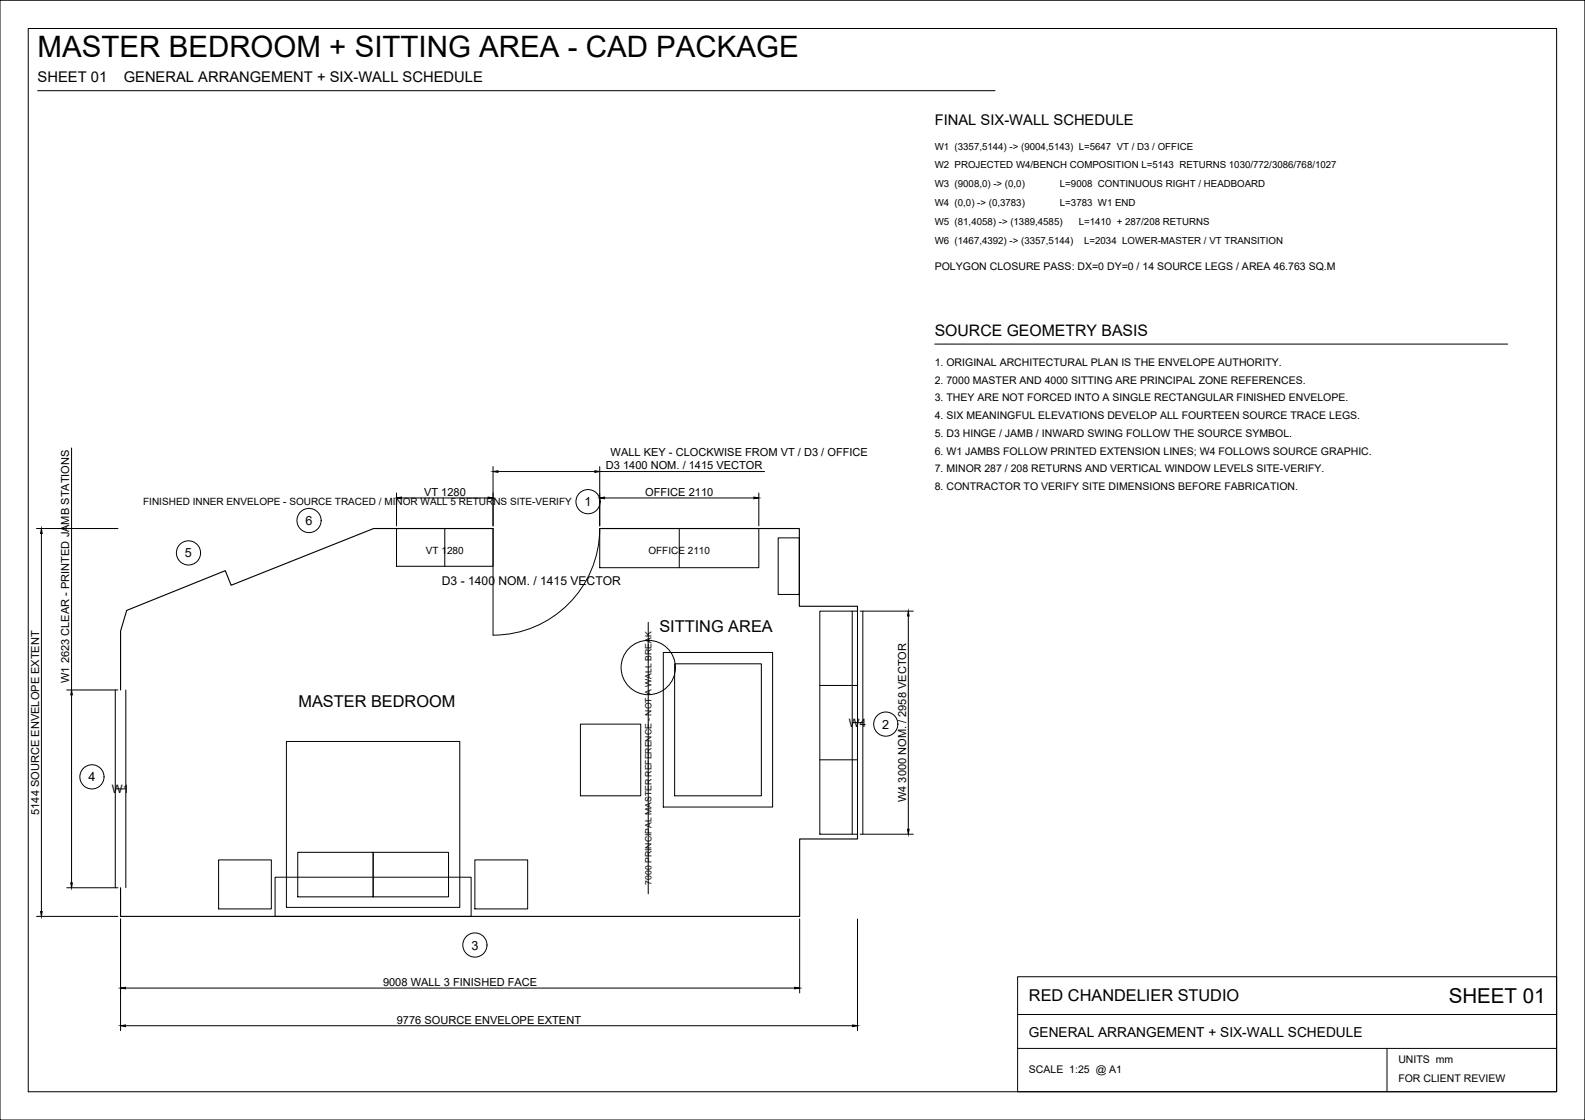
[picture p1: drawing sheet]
<svg xmlns="http://www.w3.org/2000/svg" width="841mm" height="594mm" viewBox="0 0 841 594" stroke-linecap="round" stroke-linejoin="round" font-family="sans-serif">
<defs><g id="words">
<text font-size="15.6" x="20" y="30">MASTER BEDROOM + SITTING AREA - CAD PACKAGE</text>
<text font-size="10.9" x="769" y="532">SHEET 01</text>
<g font-size="8.7">
<text x="350" y="335">SITTING AREA</text>
<text x="158" y="375">MASTER BEDROOM</text>
<text x="546" y="531">RED CHANDELIER STUDIO</text>
</g>
<text font-size="8.4" x="496" y="178">SOURCE GEOMETRY BASIS</text>
<g font-size="7.8">
<text x="20" y="43">SHEET 01</text>
<text x="66" y="43">GENERAL ARRANGEMENT + SIX-WALL SCHEDULE</text>
<text x="496" y="66">FINAL SIX-WALL SCHEDULE</text>
</g>
<text font-size="7.3" x="546" y="550">GENERAL ARRANGEMENT + SIX-WALL SCHEDULE</text>
<g font-size="6.7">
<text x="310" y="268">1</text>
<text x="162" y="279">6</text>
<text x="98" y="296">5</text>
<text x="468" y="387">2</text>
<text x="47" y="414">4</text>
<text x="250" y="504">3</text>
</g>
<text font-size="6.4" x="234" y="310">D3 - 1400 NOM. / 1415 VECTOR</text>
<g font-size="6.1">
<text x="450" y="386">W4</text>
<text x="59" y="421">W1</text>
</g>
<g font-size="5.9">
<text x="324" y="242">WALL KEY - CLOCKWISE FROM VT / D3 / OFFICE</text>
<text x="321" y="249">D3 1400 NOM. / 1415 VECTOR</text>
<text x="225" y="263">VT 1280</text>
<text x="342" y="263">OFFICE 2110</text>
<text x="37" y="362" transform="rotate(-90 37 362)">W1 2623 CLEAR - PRINTED JAMB STATIONS</text>
<text x="481" y="426" transform="rotate(-90 481 426)">W4 3000 NOM. / 2958 VECTOR</text>
<text x="21" y="432" transform="rotate(-90 21 432)">5144 SOURCE ENVELOPE EXTENT</text>
<text x="203" y="523">9008 WALL 3 FINISHED FACE</text>
<text x="211" y="543">9776 SOURCE ENVELOPE EXTENT</text>
</g>
<g font-size="5.6">
<text x="496" y="143">POLYGON CLOSURE PASS: DX=0 DY=0 / 14 SOURCE LEGS / AREA 46.763 SQ.M</text>
<text x="496" y="194">1. ORIGINAL ARCHITECTURAL PLAN IS THE ENVELOPE AUTHORITY.</text>
<text x="496" y="204">2. 7000 MASTER AND 4000 SITTING ARE PRINCIPAL ZONE REFERENCES.</text>
<text x="496" y="213">3. THEY ARE NOT FORCED INTO A SINGLE RECTANGULAR FINISHED ENVELOPE.</text>
<text x="496" y="222">4. SIX MEANINGFUL ELEVATIONS DEVELOP ALL FOURTEEN SOURCE TRACE LEGS.</text>
<text x="496" y="232">5. D3 HINGE / JAMB / INWARD SWING FOLLOW THE SOURCE SYMBOL.</text>
<text x="496" y="241">6. W1 JAMBS FOLLOW PRINTED EXTENSION LINES; W4 FOLLOWS SOURCE GRAPHIC.</text>
<text x="496" y="251">7. MINOR 287 / 208 RETURNS AND VERTICAL WINDOW LEVELS SITE-VERIFY.</text>
<text x="496" y="260">8. CONTRACTOR TO VERIFY SITE DIMENSIONS BEFORE FABRICATION.</text>
<text x="546" y="569">SCALE 1:25 @ A1</text>
<text x="742" y="564">UNITS mm</text>
<text x="742" y="574">FOR CLIENT REVIEW</text>
</g>
<g font-size="5.3">
<text x="76" y="268">FINISHED INNER ENVELOPE - SOURCE TRACED / MINOR WALL 5 RETURNS SITE-VERIFY</text>
<text x="226" y="294">VT 1280</text>
<text x="344" y="294">OFFICE 2110</text>
</g>
<g font-size="5.1">
<text x="496" y="79">W1 (3357,5144) -&gt; (9004,5143) L=5647 VT / D3 / OFFICE</text>
<text x="496" y="89">W2 PROJECTED W4/BENCH COMPOSITION L=5143 RETURNS 1030/772/3086/768/1027</text>
<text x="496" y="99">W3 (9008,0) -&gt; (0,0)</text>
<text x="562" y="99">L=9008 CONTINUOUS RIGHT / HEADBOARD</text>
<text x="496" y="109">W4 (0,0) -&gt; (0,3783)</text>
<text x="562" y="109">L=3783 W1 END</text>
<text x="496" y="119">W5 (81,4058) -&gt; (1389,4585)</text>
<text x="572" y="119">L=1410 + 287/208 RETURNS</text>
<text x="496" y="129">W6 (1467,4392) -&gt; (3357,5144)</text>
<text x="575" y="129">L=2034 LOWER-MASTER / VT TRANSITION</text>
</g>
<text font-size="4.6" x="346" y="469" transform="rotate(-90 346 469)">7000 PRINCIPAL MASTER REFERENCE - NOT A WALL BREAK</text>
</g></defs>
<!-- layer: 20-SHEET-BORDER -->
<path d="M0 0h841v594h-841zM15 15h811v564h-811zM20 48h508M496 183h304M540 518h286v61h-286zM540 538h286M540 556h286M736 556v23" fill="none" stroke="#000" stroke-width=".53"/>
<!-- layer: 01-WALL -->
<path d="M262 280h-64l-75 30-3-7-53 21-3 11v31M318 280h106v42h31v2M455 442v3h-31v41h-360v-15" fill="none" stroke="#000" stroke-width=".59"/>
<!-- layer: 03-WINDOW -->
<path d="M452 324v118M458 324v118M61 366v105M67 366v105M452 383h6M61 418h6" fill="none" stroke="#000" stroke-width=".53"/>
<!-- layer: 02-DOOR -->
<path d="M318 280a57 57 0 0 1-56 57v-57" fill="none" stroke="#000" stroke-width=".53"/>
<!-- layer: 04-BED -->
<path d="M152 393h92v88h-92zM158 452h40v24h-40zM198 452h40v24h-40zM146 465h104v21h-104z" fill="none" stroke="#000" stroke-width=".53"/>
<!-- layer: 05-FURNITURE -->
<g fill="none" stroke="#000" stroke-width=".53">
<path d="M352 346h58v82h-58zM358 352h46v70h-46zM308 384h32v38h-32zM116 456h28v26h-28zM252 456h28v26h-28z"/>
<circle cx="344" cy="354" r="14"/>
</g>
<!-- layer: 08-BENCH -->
<path d="M435 324h20v118h-20zM435 364h20M435 403h20" fill="none" stroke="#000" stroke-width=".53"/>
<!-- layer: 07-VT -->
<path d="M210 280h52v20h-52zM236 280v20" fill="none" stroke="#000" stroke-width=".53"/>
<!-- layer: 06-JOINERY -->
<path d="M318 280h85v21h-85zM360 280v21" fill="none" stroke="#000" stroke-width=".53"/>
<!-- layer: 18-PROVISIONAL -->
<path d="M413 285h11v30h-11z" fill="none" stroke="#000" stroke-width=".53"/>
<!-- layer: 13-DIMENSIONS -->
<g fill="none" stroke="#000" stroke-width=".53">
<path d="M38 238v128M262 247v32M264 250h52M318 247v32M318 250h88M210 262v17M213 264h46M321 264h79M403 262v17M19 280h44M22 283v201M456 324h29"/>
<path d="M482 327v113M35 366h28M38 369v99M456 442h29M35 471h28M19 486h44M64 487v60M424 487v40M455 487v60M67 524h355M67 544h385"/>
</g>
<g fill="#000" stroke="#000" stroke-width=".53">
<path d="M262 250h2v1zM316 250h2l-2 1zM210 264h3v1zM259 264h3l-3 1zM318 264h3v1zM400 264h3l-3 1zM22 280v3zM482 324v3zM38 366v3zM482 440v2zM38 468v3zM22 484v2z"/>
<path d="M64 524h3v1zM422 524h2l-2 1zM64 544h3v1zM452 544h3l-3 1z"/>
</g>
<!-- layer: 22-OPENING-TAGS -->
<g fill="none" stroke="#000" stroke-width=".53">
<circle cx="164" cy="276" r="6"/>
<circle cx="312" cy="266" r="6"/>
<circle cx="100" cy="293" r="6"/>
<circle cx="470" cy="384" r="6"/>
<circle cx="49" cy="412" r="6"/>
<circle cx="252" cy="501" r="6"/>
</g>
<!-- layer: 16-CENTRELINE -->
<path d="M344 330v144" fill="none" stroke="#000" stroke-width=".53"/>
<use href="#words"/>
</svg>
